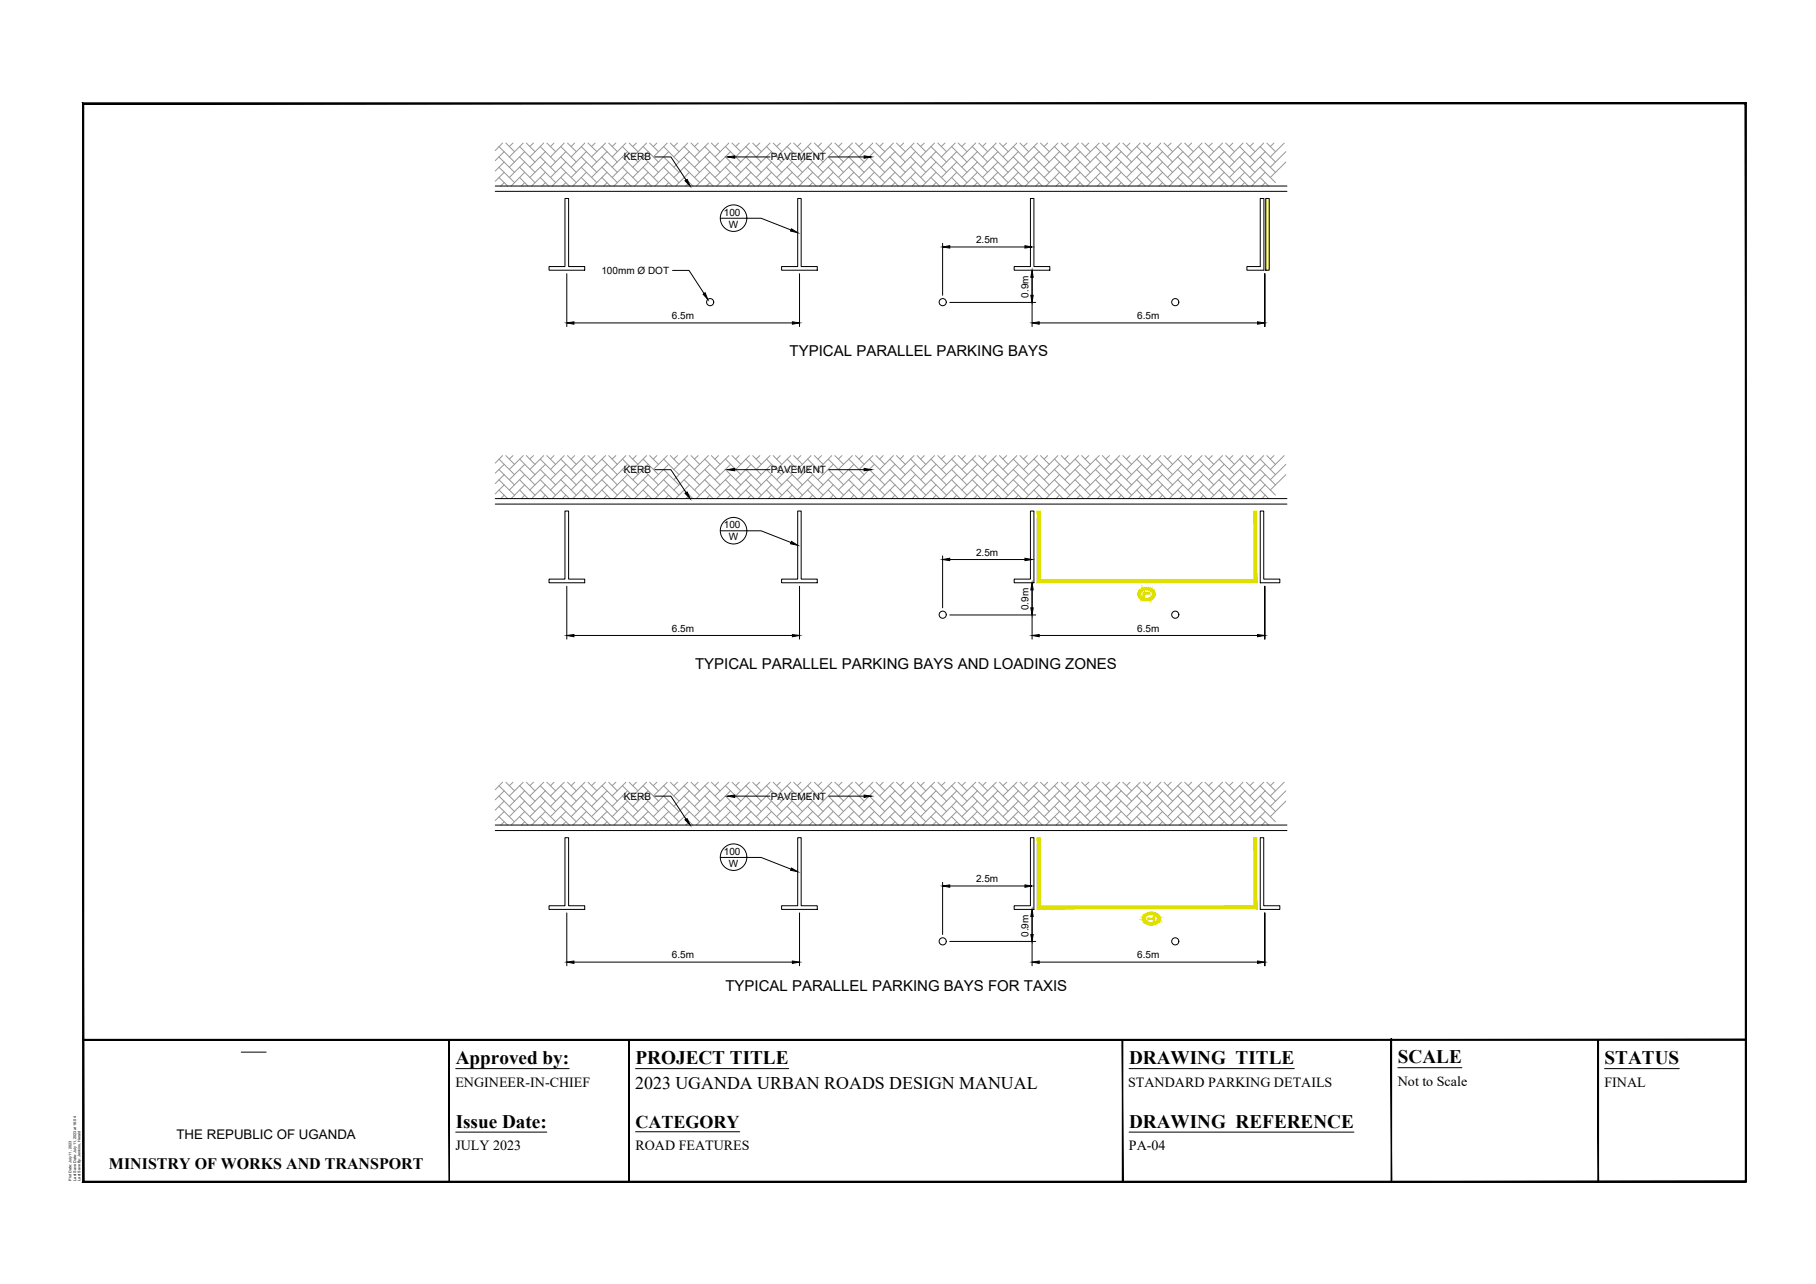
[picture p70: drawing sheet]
<svg xmlns="http://www.w3.org/2000/svg" width="420mm" height="297mm" viewBox="0 0 420 297" stroke-linecap="round" stroke-linejoin="round" font-family="sans-serif">
<defs><g id="words">
<g font-size="4.4">
<text x="105.4" y="246.2">Approved by:</text>
<text x="147.1" y="246.2">PROJECT TITLE</text>
<text x="261.2" y="246.2">DRAWING TITLE</text>
<text x="323.4" y="246">SCALE</text>
<text x="371.2" y="246.2">STATUS</text>
<text x="105.4" y="260.9">Issue Date:</text>
<text x="261.2" y="260.9">DRAWING REFERENCE</text>
</g>
<text font-size="4.2" x="147.1" y="260.9">CATEGORY</text>
<text font-size="4.1" x="147" y="252">2023 UGANDA URBAN ROADS DESIGN MANUAL</text>
<text font-size="3.7" x="25.2" y="270.5">MINISTRY OF WORKS AND TRANSPORT</text>
<g font-size="3.5">
<text x="182.7" y="82.3">TYPICAL PARALLEL PARKING BAYS</text>
<text x="160.8" y="154.8">TYPICAL PARALLEL PARKING BAYS AND LOADING ZONES</text>
<text x="167.8" y="229.3">TYPICAL PARALLEL PARKING BAYS FOR TAXIS</text>
</g>
<g font-size="3.2">
<text x="105.4" y="251.4">ENGINEER-IN-CHIEF</text>
<text x="261" y="251.4">STANDARD PARKING DETAILS</text>
<text x="323.4" y="251.3">Not to Scale</text>
<text x="371.2" y="251.4">FINAL</text>
<text x="105.4" y="266.1">JULY 2023</text>
<text x="147" y="266.1">ROAD FEATURES</text>
<text x="261.2" y="266.1">PA-04</text>
</g>
<text font-size="3.1" x="40.8" y="263.5">THE REPUBLIC OF UGANDA</text>
<g font-size="2.3">
<text x="144.3" y="37.1">KERB</text>
<text x="178.4" y="37.1">PAVEMENT</text>
<text x="167.5" y="49.9">100</text>
<text x="168.6" y="52.7">W</text>
<text x="225.8" y="56.3">2.5m</text>
<text x="139.1" y="63.4">100mm Ø DOT</text>
<text x="237.9" y="68.9" transform="rotate(-90 237.9 68.9)">0.9m</text>
<text x="155.4" y="73.9">6.5m</text>
<text x="263.1" y="73.9">6.5m</text>
<text x="144.3" y="109.5">KERB</text>
<text x="178.4" y="109.5">PAVEMENT</text>
<text x="167.5" y="122.2">100</text>
<text x="168.6" y="125">W</text>
<text x="225.8" y="128.6">2.5m</text>
<text x="237.9" y="141.2" transform="rotate(-90 237.9 141.2)">0.9m</text>
<text x="155.4" y="146.2">6.5m</text>
<text x="263.1" y="146.2">6.5m</text>
<text x="144.3" y="185">KERB</text>
<text x="178.4" y="185">PAVEMENT</text>
<text x="167.5" y="197.8">100</text>
<text x="168.6" y="200.6">W</text>
<text x="225.8" y="204.1">2.5m</text>
<text x="155.4" y="221.7">6.5m</text>
<text x="237.9" y="216.7" transform="rotate(-90 237.9 216.7)">0.9m</text>
<text x="263.1" y="221.7">6.5m</text>
</g>
<g font-size=".9">
<text x="16.5" y="273.1" transform="rotate(-90 16.5 273.1)">Plot Date: July 11, 2023</text>
<text x="17.6" y="273.1" transform="rotate(-90 17.6 273.1)">Last Save Date: July 11, 2023 at 16:04</text>
<text x="18.6" y="273.1" transform="rotate(-90 18.6 273.1)">Last Save By: Jenkins, Herald</text>
</g>
</g></defs>
<!-- layer: PDF5_MPA_Title Block_Yellow -->
<g fill="none" stroke="#979797" stroke-width=".23">
<path d="M115.4 38.7l3.6 3.5M115.4 36.3l3.6 3.6M115.4 33.9l3.6 3.6M116.3 33.1l-1.7 1.7M116.7 35.1l-2.1 2.1M116.7 37.5l-2.1 2.1M116.7 39.9l-2.1 2M117 33.1l2 2M118.7 33.1l-.9 .8M120.2 33.9l3.6 3.6M120.2 38.7l3.6 3.5M120.2 36.3l3.6 3.6"/>
<path d="M121.1 33.1l-3.3 3.2M121.4 35.1l-3.6 3.6M121.4 37.5l-3.6 3.5M121.4 39.9l-3.1 3.1M121.8 33.1l2 2M123.4 33.1l-.8 .8M125 33.9l3.6 3.6M125 38.7l3.6 3.5M125 36.3l3.6 3.6M125.8 33.1l-3.2 3.2M126.2 35.1l-3.6 3.6M126.2 37.5l-3.6 3.5"/>
<path d="M126.2 39.9l-3.2 3.1M126.5 33.1l2.1 2M128.2 33.1l-.8 .8M129.7 38.7l3.6 3.5M129.7 36.3l3.6 3.6M129.7 33.9l3.6 3.6M130.5 33.1l-3.1 3.2M130.9 35.1l-3.5 3.6M130.9 37.5l-3.5 3.5M130.9 39.9l-3.2 3.1M131.3 33.1l2 2M133 33.1l-.8 .8"/>
<path d="M134.5 38.7l3.6 3.5M134.5 36.3l3.6 3.6M134.5 33.9l3.6 3.6M135.3 33.1l-3.1 3.2M135.7 35.1l-3.5 3.6M135.7 37.5l-3.5 3.5M135.7 39.9l-3.2 3.1M136 33.1l2.1 2M137.7 33.1l-.9 .8M139.3 38.7l3.5 3.5M139.3 36.3l3.5 3.6M139.3 33.9l3.5 3.6"/>
<path d="M140.1 33.1l-3.3 3.2M140.4 35.1l-3.6 3.6M140.4 37.5l-3.6 3.5M140.4 39.9l-3.1 3.1M140.8 33.1l2 2M142.5 33.1l-.9 .8M144 38.7l3.6 3.5M144 36.3l3.6 3.6M144 33.9l3.6 3.6M144.8 33.1l-3.2 3.2M145.2 35.1l-3.6 3.6M145.2 37.5l-3.6 3.5"/>
<path d="M145.2 39.9l-3.1 3.1M145.6 33.1l2 2M147.2 33.1l-.8 .8M148.8 38.7l3.5 3.5M148.8 36.3l3.5 3.6M148.8 33.9l3.5 3.6M149.6 33.1l-3.2 3.2M150 35.1l-3.6 3.6M150 37.5l-3.6 3.5M150 39.9l-3.2 3.1M150.3 33.1l2 2M152 33.1l-.8 .8"/>
<path d="M153.5 33.9l3.6 3.6M153.5 38.7l3.6 3.5M153.5 36.3l3.6 3.6M154.4 33.1l-3.2 3.2M154.7 35.1l-3.5 3.6M154.7 37.5l-3.5 3.5M154.7 39.9l-3.2 3.1M155.1 33.1l2 2M156.7 33.1l-.8 .8M158.3 38.7l3.6 3.5M158.3 36.3l3.6 3.6M158.3 33.9l3.6 3.6"/>
<path d="M159.1 33.1l-3.2 3.2M159.5 35.1l-3.6 3.6M159.5 37.5l-3.6 3.5M159.5 39.9l-3.2 3.1M159.9 33.1l2 2M161.5 33.1l-.8 .8M163.1 33.9l3.5 3.6M163.1 38.7l3.5 3.5M163.1 36.3l3.5 3.6M163.9 33.1l-3.2 3.2M164.2 35.1l-3.5 3.6M164.2 37.5l-3.5 3.5"/>
<path d="M164.2 39.9l-3.1 3.1M164.6 33.1l2 2M166.2 33.1l-.8 .8M167.8 33.9l3.6 3.6M167.8 38.7l3.6 3.5M167.8 36.3l3.6 3.6M168.6 33.1l-3.2 3.2M169 35.1l-3.6 3.6M169 37.5l-3.6 3.5M169 39.9l-3.2 3.1M169.4 33.1l2 2M171 33.1l-.8 .8"/>
<path d="M172.5 38.7l3.6 3.5M172.5 36.3l3.6 3.6M172.5 33.9l3.6 3.6M173.4 33.1l-3.2 3.2M173.8 35.1l-3.6 3.6M173.8 37.5l-3.6 3.5M173.8 39.9l-3.2 3.1M174.1 33.1l2 2M175.8 33.1l-.9 .8M177.3 38.7l3.6 3.5M177.3 36.3l3.6 3.6M177.3 33.9l3.6 3.6"/>
<path d="M178.2 33.1l-3.3 3.2M178.5 35.1l-3.6 3.6M178.5 37.5l-3.6 3.5M178.5 39.9l-3.1 3.1M178.9 33.1l2 2M180.5 33.1l-.8 .8M182.1 33.9l3.6 3.6M182.1 38.7l3.6 3.5M182.1 36.3l3.6 3.6M183 33.1l-3.3 3.2M183.3 35.1l-3.6 3.6M183.3 37.5l-3.6 3.5"/>
<path d="M183.3 39.9l-3.2 3.1M183.6 33.1l2.1 2M185.3 33.1l-.8 .8M186.8 38.7l3.6 3.5M186.8 36.3l3.6 3.6M186.8 33.9l3.6 3.6M187.6 33.1l-3.1 3.2M188 35.1l-3.5 3.6M188 37.5l-3.5 3.5M188 39.9l-3.1 3.1M188.4 33.1l2 2M190.1 33.1l-.8 .8"/>
<path d="M191.6 38.7l3.6 3.5M191.6 36.3l3.6 3.6M191.6 33.9l3.6 3.6M192.4 33.1l-3.1 3.2M192.8 35.1l-3.5 3.6M192.8 37.5l-3.5 3.5M192.8 39.9l-3.2 3.1M193.2 33.1l2 2M194.8 33.1l-.8 .8M196.4 38.7l3.5 3.5M196.4 36.3l3.5 3.6M196.4 33.9l3.5 3.6"/>
<path d="M197.2 33.1l-3.2 3.2M197.6 35.1l-3.6 3.6M197.6 37.5l-3.6 3.5M197.6 39.9l-3.2 3.1M197.9 33.1l2 2M199.6 33.1l-.9 .8M201.1 38.7l3.6 3.5M201.1 36.3l3.6 3.6M201.1 33.9l3.6 3.6M202 33.1l-3.3 3.2M202.3 35.1l-3.6 3.6M202.3 37.5l-3.6 3.5"/>
<path d="M202.3 39.9l-3.1 3.1M202.7 33.1l2 2M204.3 33.1l-.8 .8M205.9 33.9l3.6 3.6M205.9 38.7l3.6 3.5M205.9 36.3l3.6 3.6M206.7 33.1l-3.2 3.2M207.1 35.1l-3.6 3.6M207.1 37.5l-3.6 3.5M207.1 39.9l-3.2 3.1M207.4 33.1l2.1 2M209.1 33.1l-.8 .8"/>
<path d="M210.7 38.7l3.5 3.5M210.7 36.3l3.5 3.6M210.7 33.9l3.5 3.6M211.5 33.1l-3.2 3.2M211.8 35.1l-3.5 3.6M211.8 37.5l-3.5 3.5M211.8 39.9l-3.2 3.1M212.2 33.1l2 2M213.9 33.1l-.9 .8M215.4 38.7l3.6 3.5M215.4 36.3l3.6 3.6M215.4 33.9l3.6 3.6"/>
<path d="M216.2 33.1l-3.2 3.2M216.6 35.1l-3.6 3.6M216.6 37.5l-3.6 3.5M216.6 39.9l-3.2 3.1M217 33.1l2 2M218.6 33.1l-.8 .8M220.2 33.9l3.5 3.6M220.2 38.7l3.5 3.5M220.2 36.3l3.5 3.6M221 33.1l-3.2 3.2M221.3 35.1l-3.5 3.6M221.3 37.5l-3.5 3.5"/>
<path d="M221.3 39.9l-3.1 3.1M221.7 33.1l2 2M223.3 33.1l-.8 .8M224.9 38.7l3.6 3.5M224.9 36.3l3.6 3.6M224.9 33.9l3.6 3.6M225.7 33.1l-3.2 3.2M226.1 35.1l-3.6 3.6M226.1 37.5l-3.6 3.5M226.1 39.9l-3.1 3.1M226.5 33.1l2 2M228.1 33.1l-.8 .8"/>
<path d="M229.7 38.7l3.5 3.5M229.7 36.3l3.5 3.6M229.7 33.9l3.5 3.6M230.5 33.1l-3.2 3.2M230.9 35.1l-3.6 3.6M230.9 37.5l-3.6 3.5M230.9 39.9l-3.2 3.1M231.3 33.1l1.9 2M232.9 33.1l-.8 .8M234.4 38.7l3.6 3.5M234.4 36.3l3.6 3.6M234.4 33.9l3.6 3.6"/>
<path d="M235.3 33.1l-3.2 3.2M235.6 35.1l-3.5 3.6M235.6 37.5l-3.5 3.5M235.6 39.9l-3.1 3.1M236 33.1l2 2M237.6 33.1l-.8 .8M239.2 38.7l3.6 3.5M239.2 36.3l3.6 3.6M239.2 33.9l3.6 3.6M240 33.1l-3.2 3.2M240.4 35.1l-3.6 3.6M240.4 37.5l-3.6 3.5"/>
<path d="M240.4 39.9l-3.2 3.1M240.7 33.1l2.1 2M242.4 33.1l-.8 .8M244 38.7l3.6 3.5M244 36.3l3.6 3.6M244 33.9l3.6 3.6M244.8 33.1l-3.2 3.2M245.1 35.1l-3.5 3.6M245.1 37.5l-3.5 3.5M245.1 39.9l-3.1 3.1M245.5 33.1l2.1 2M247.2 33.1l-.8 .8"/>
<path d="M248.7 38.7l3.6 3.5M248.7 36.3l3.6 3.6M248.7 33.9l3.6 3.6M249.5 33.1l-3.1 3.2M249.9 35.1l-3.5 3.6M249.9 37.5l-3.5 3.5M249.9 39.9l-3.2 3.1M250.3 33.1l2 2M251.9 33.1l-.8 .8M253.5 38.7l3.5 3.5M253.5 36.3l3.5 3.6M253.5 33.9l3.5 3.6"/>
<path d="M254.3 33.1l-3.2 3.2M254.7 35.1l-3.6 3.6M254.7 37.5l-3.6 3.5M254.7 39.9l-3.2 3.1M255 33.1l2 2M256.7 33.1l-.9 .8M258.2 38.7l3.6 3.5M258.2 36.3l3.6 3.6M258.2 33.9l3.6 3.6M259.1 33.1l-3.3 3.2M259.4 35.1l-3.6 3.6M259.4 37.5l-3.6 3.5"/>
<path d="M259.4 39.9l-3.1 3.1M259.8 33.1l2 2M261.4 33.1l-.8 .8M263 38.7l3.6 3.5M263 36.3l3.6 3.6M263 33.9l3.6 3.6M263.8 33.1l-3.2 3.2M264.2 35.1l-3.6 3.6M264.2 37.5l-3.6 3.5M264.2 39.9l-3.1 3.1M264.5 33.1l2.1 2M266.2 33.1l-.8 .8"/>
<path d="M267.8 38.7l3.5 3.5M267.8 36.3l3.5 3.6M267.8 33.9l3.5 3.6M268.6 33.1l-3.2 3.2M269 35.1l-3.6 3.6M269 37.5l-3.6 3.5M269 39.9l-3.2 3.1M269.3 33.1l2 2M271 33.1l-.9 .8M272.5 38.7l3.6 3.5M272.5 36.3l3.6 3.6M272.5 33.9l3.6 3.6"/>
<path d="M273.3 33.1l-3.2 3.2M273.7 35.1l-3.6 3.6M273.7 37.5l-3.6 3.5M273.7 39.9l-3.2 3.1M274.1 33.1l2 2M275.7 33.1l-.8 .8M277.3 38.7l3.5 3.5M277.3 36.3l3.5 3.6M277.3 33.9l3.5 3.6M278.1 33.1l-3.2 3.2M278.5 35.1l-3.6 3.6M278.5 37.5l-3.6 3.5"/>
<path d="M278.5 39.9l-3.2 3.1M278.8 33.1l2 2M280.5 33.1l-.9 .8M282.1 38.7l3.5 3.5M282.1 36.3l3.5 3.6M282.1 33.9l3.5 3.6M282.9 33.1l-3.3 3.2M283.2 35.1l-3.6 3.6M283.2 37.5l-3.6 3.5M283.2 39.9l-3.1 3.1M283.6 33.1l2 2M285.2 33.1l-.8 .8"/>
<path d="M286.8 38.7l3.6 3.5M286.8 36.3l3.6 3.6M286.8 33.9l3.6 3.6M287.6 33.1l-3.2 3.2M288 35.1l-3.6 3.6M288 37.5l-3.6 3.5M288 39.9l-3.2 3.1M288.4 33.1l2 2M290 33.1l-.8 .8M291.5 38.7l3.6 3.5M291.5 36.3l3.6 3.6M291.5 33.9l3.6 3.6"/>
<path d="M292.4 33.1l-3.2 3.2M292.7 35.1l-3.5 3.6M292.7 37.5l-3.5 3.5M292.7 39.9l-3.1 3.1M293.1 33.1l2 2M294.8 33.1l-.9 .8M297.1 33.1l-3.2 3.2M297.5 35.1l-3.6 3.6M297.5 37.5l-3.6 3.5M115.4 41l2.1 2M116.7 42.2l-.8 .8M120.2 41l2 2"/>
<path d="M121.4 42.2l-.8 .8M125 41l1.9 2M126.2 42.2l-.8 .8M129.7 41l2 2M130.9 42.2l-.8 .8M134.5 41l2 2M135.7 42.2l-.8 .8M139.3 41l1.9 2M140.4 42.2l-.7 .8M144 41l2 2M145.2 42.2l-.8 .8M148.8 41l1.9 2"/>
<path d="M150 42.2l-.8 .8M153.5 41l2 2M154.7 42.2l-.7 .8M158.3 41l2 2M159.5 42.2l-.8 .8M163.1 41l1.9 2M164.2 42.2l-.7 .8M167.8 41l2 2M169 42.2l-.8 .8M172.5 41l2.1 2M173.8 42.2l-.8 .8M177.3 41l2 2"/>
<path d="M178.5 42.2l-.8 .8M182.1 41l2 2M183.3 42.2l-.8 .8M186.8 41l2 2M188 42.2l-.8 .8M191.6 41l2 2M192.8 42.2l-.8 .8M196.4 41l2 2M197.6 42.2l-.8 .8M201.1 41l2 2M202.3 42.2l-.8 .8M205.9 41l1.9 2"/>
<path d="M207.1 42.2l-.8 .8M210.7 41l1.9 2M211.8 42.2l-.7 .8M215.4 41l2 2M216.6 42.2l-.8 .8M220.2 41l1.9 2M221.3 42.2l-.7 .8M224.9 41l2 2M226.1 42.2l-.8 .8M229.7 41l2 2M230.9 42.2l-.8 .8M234.4 41l2 2"/>
<path d="M235.6 42.2l-.7 .8M239.2 41l2 2M240.4 42.2l-.8 .8M244 41l1.9 2M245.1 42.2l-.8 .8M248.7 41l2 2M249.9 42.2l-.8 .8M253.5 41l2 2M254.7 42.2l-.8 .8M258.2 41l2 2M259.4 42.2l-.8 .8M263 41l2 2"/>
<path d="M264.2 42.2l-.8 .8M267.8 41l1.9 2M269 42.2l-.8 .8M272.5 41l2 2M273.7 42.2l-.8 .8M277.3 41l1.9 2M278.5 42.2l-.8 .8M282.1 41l1.9 2M283.2 42.2l-.8 .8M286.8 41l2 2M288 42.2l-.8 .8M291.5 41l2 2"/>
<path d="M292.7 42.2l-.7 .8M115.4 113.4l2.1 1.9M115.4 111l3.6 3.5M115.4 108.6l3.6 3.6M115.4 106.2l3.6 3.6M116.3 105.4l-1.7 1.7M116.7 107.4l-2.1 2.1M116.7 109.8l-2.1 2.1M116.7 112.2l-2.1 2M116.7 114.5l-.8 .8M117 105.4l2 2M118.7 105.4l-.9 .8"/>
<path d="M120.2 113.4l2 1.9M120.2 111l3.6 3.5M120.2 108.6l3.6 3.6M120.2 106.2l3.6 3.6M121.1 105.4l-3.3 3.2M121.4 107.4l-3.6 3.6M121.4 109.8l-3.6 3.6M121.4 112.2l-3.1 3.1M121.4 114.5l-.8 .8M121.8 105.4l2 2M123.4 105.4l-.8 .8M125 113.4l1.9 1.9"/>
<path d="M125 111l3.6 3.5M125 108.6l3.6 3.6M125 106.2l3.6 3.6M125.8 105.4l-3.2 3.2M126.2 107.4l-3.6 3.6M126.2 109.8l-3.6 3.6M126.2 112.2l-3.2 3.1M126.2 114.5l-.8 .8M126.5 105.4l2.1 2M128.2 105.4l-.8 .8M129.7 113.4l2 1.9M129.7 111l3.6 3.5"/>
<path d="M129.7 108.6l3.6 3.6M129.7 106.2l3.6 3.6M130.5 105.4l-3.1 3.2M130.9 107.4l-3.5 3.6M130.9 109.8l-3.5 3.6M130.9 112.2l-3.2 3.1M130.9 114.5l-.8 .8M131.3 105.4l2 2M133 105.4l-.8 .8M134.5 113.4l2 1.9M134.5 111l3.6 3.5M134.5 108.6l3.6 3.6"/>
<path d="M134.5 106.2l3.6 3.6M135.3 105.4l-3.1 3.2M135.7 107.4l-3.5 3.6M135.7 109.8l-3.5 3.6M135.7 112.2l-3.2 3.1M135.7 114.5l-.8 .8M136 105.4l2.1 2M137.7 105.4l-.9 .8M139.3 113.4l1.9 1.9M139.3 111l3.5 3.5M139.3 108.6l3.5 3.6M139.3 106.2l3.5 3.6"/>
<path d="M140.1 105.4l-3.3 3.2M140.4 107.4l-3.6 3.6M140.4 109.8l-3.6 3.6M140.4 112.2l-3.1 3.1M140.4 114.5l-.7 .8M140.8 105.4l2 2M142.5 105.4l-.9 .8M144 113.4l2 1.9M144 111l3.6 3.5M144 108.6l3.6 3.6M144 106.2l3.6 3.6M144.8 105.4l-3.2 3.2"/>
<path d="M145.2 107.4l-3.6 3.6M145.2 109.8l-3.6 3.6M145.2 112.2l-3.1 3.1M145.2 114.5l-.8 .8M145.6 105.4l2 2M147.2 105.4l-.8 .8M148.8 113.4l1.9 1.9M148.8 111l3.5 3.5M148.8 108.6l3.5 3.6M148.8 106.2l3.5 3.6M149.6 105.4l-3.2 3.2M150 107.4l-3.6 3.6"/>
<path d="M150 109.8l-3.6 3.6M150 112.2l-3.2 3.1M150 114.5l-.8 .8M150.3 105.4l2 2M152 105.4l-.8 .8M153.5 113.4l2 1.9M153.5 111l3.6 3.5M153.5 108.6l3.6 3.6M153.5 106.2l3.6 3.6M154.4 105.4l-3.2 3.2M154.7 107.4l-3.5 3.6M154.7 109.8l-3.5 3.6"/>
<path d="M154.7 112.2l-3.2 3.1M154.7 114.5l-.7 .8M155.1 105.4l2 2M156.7 105.4l-.8 .8M158.3 113.4l2 1.9M158.3 111l3.6 3.5M158.3 108.6l3.6 3.6M158.3 106.2l3.6 3.6M159.1 105.4l-3.2 3.2M159.5 107.4l-3.6 3.6M159.5 109.8l-3.6 3.6M159.5 112.2l-3.2 3.1"/>
<path d="M159.5 114.5l-.8 .8M159.9 105.4l2 2M161.5 105.4l-.8 .8M163.1 113.4l1.9 1.9M163.1 111l3.5 3.5M163.1 108.6l3.5 3.6M163.1 106.2l3.5 3.6M163.9 105.4l-3.2 3.2M164.2 107.4l-3.5 3.6M164.2 109.8l-3.5 3.6M164.2 112.2l-3.1 3.1M164.2 114.5l-.7 .8"/>
<path d="M164.6 105.4l2 2M166.2 105.4l-.8 .8M167.8 113.4l2 1.9M167.8 111l3.6 3.5M167.8 108.6l3.6 3.6M167.8 106.2l3.6 3.6M168.6 105.4l-3.2 3.2M169 107.4l-3.6 3.6M169 109.8l-3.6 3.6M169 112.2l-3.2 3.1M169 114.5l-.8 .8M169.4 105.4l2 2"/>
<path d="M171 105.4l-.8 .8M172.5 113.4l2.1 1.9M172.5 111l3.6 3.5M172.5 108.6l3.6 3.6M172.5 106.2l3.6 3.6M173.4 105.4l-3.2 3.2M173.8 107.4l-3.6 3.6M173.8 109.8l-3.6 3.6M173.8 112.2l-3.2 3.1M173.8 114.5l-.8 .8M174.1 105.4l2 2M175.8 105.4l-.9 .8"/>
<path d="M177.3 113.4l2 1.9M177.3 111l3.6 3.5M177.3 108.6l3.6 3.6M177.3 106.2l3.6 3.6M178.2 105.4l-3.3 3.2M178.5 107.4l-3.6 3.6M178.5 109.8l-3.6 3.6M178.5 112.2l-3.1 3.1M178.5 114.5l-.8 .8M178.9 105.4l2 2M180.5 105.4l-.8 .8M182.1 113.4l2 1.9"/>
<path d="M182.1 111l3.6 3.5M182.1 108.6l3.6 3.6M182.1 106.2l3.6 3.6M183 105.4l-3.3 3.2M183.3 107.4l-3.6 3.6M183.3 109.8l-3.6 3.6M183.3 112.2l-3.2 3.1M183.3 114.5l-.8 .8M183.6 105.4l2.1 2M185.3 105.4l-.8 .8M186.8 113.4l2 1.9M186.8 111l3.6 3.5"/>
<path d="M186.8 108.6l3.6 3.6M186.8 106.2l3.6 3.6M187.6 105.4l-3.1 3.2M188 107.4l-3.5 3.6M188 109.8l-3.5 3.6M188 112.2l-3.1 3.1M188 114.5l-.8 .8M188.4 105.4l2 2M190.1 105.4l-.8 .8M191.6 113.4l2 1.9M191.6 111l3.6 3.5M191.6 108.6l3.6 3.6"/>
<path d="M191.6 106.2l3.6 3.6M192.4 105.4l-3.1 3.2M192.8 107.4l-3.5 3.6M192.8 109.8l-3.5 3.6M192.8 112.2l-3.2 3.1M192.8 114.5l-.8 .8M193.2 105.4l2 2M194.8 105.4l-.8 .8M196.4 113.4l2 1.9M196.4 111l3.5 3.5M196.4 108.6l3.5 3.6M196.4 106.2l3.5 3.6"/>
<path d="M197.2 105.4l-3.2 3.2M197.6 107.4l-3.6 3.6M197.6 109.8l-3.6 3.6M197.6 112.2l-3.2 3.1M197.6 114.5l-.8 .8M197.9 105.4l2 2M199.6 105.4l-.9 .8M201.1 113.4l2 1.9M201.1 111l3.6 3.5M201.1 108.6l3.6 3.6M201.1 106.2l3.6 3.6M202 105.4l-3.3 3.2"/>
<path d="M202.3 107.4l-3.6 3.6M202.3 109.8l-3.6 3.6M202.3 112.2l-3.1 3.1M202.3 114.5l-.8 .8M202.7 105.4l2 2M204.3 105.4l-.8 .8M205.9 113.4l1.9 1.9M205.9 111l3.6 3.5M205.9 108.6l3.6 3.6M205.9 106.2l3.6 3.6M206.7 105.4l-3.2 3.2M207.1 107.4l-3.6 3.6"/>
<path d="M207.1 109.8l-3.6 3.6M207.1 112.2l-3.2 3.1M207.1 114.5l-.8 .8M207.4 105.4l2.1 2M209.1 105.4l-.8 .8M210.7 113.4l1.9 1.9M210.7 111l3.5 3.5M210.7 108.6l3.5 3.6M210.7 106.2l3.5 3.6M211.5 105.4l-3.2 3.2M211.8 107.4l-3.5 3.6M211.8 109.8l-3.5 3.6"/>
<path d="M211.8 112.2l-3.2 3.1M211.8 114.5l-.7 .8M212.2 105.4l2 2M213.9 105.4l-.9 .8M215.4 113.4l2 1.9M215.4 111l3.6 3.5M215.4 108.6l3.6 3.6M215.4 106.2l3.6 3.6M216.2 105.4l-3.2 3.2M216.6 107.4l-3.6 3.6M216.6 109.8l-3.6 3.6M216.6 112.2l-3.2 3.1"/>
<path d="M216.6 114.5l-.8 .8M217 105.4l2 2M218.6 105.4l-.8 .8M220.2 113.4l1.9 1.9M220.2 111l3.5 3.5M220.2 108.6l3.5 3.6M220.2 106.2l3.5 3.6M221 105.4l-3.2 3.2M221.3 107.4l-3.5 3.6M221.3 109.8l-3.5 3.6M221.3 112.2l-3.1 3.1M221.3 114.5l-.7 .8"/>
<path d="M221.7 105.4l2 2M223.3 105.4l-.8 .8M224.9 113.4l2 1.9M224.9 111l3.6 3.5M224.9 108.6l3.6 3.6M224.9 106.2l3.6 3.6M225.7 105.4l-3.2 3.2M226.1 107.4l-3.6 3.6M226.1 109.8l-3.6 3.6M226.1 112.2l-3.1 3.1M226.1 114.5l-.8 .8M226.5 105.4l2 2"/>
<path d="M228.1 105.4l-.8 .8M229.7 113.4l2 1.9M229.7 111l3.5 3.5M229.7 108.6l3.5 3.6M229.7 106.2l3.5 3.6M230.5 105.4l-3.2 3.2M230.9 107.4l-3.6 3.6M230.9 109.8l-3.6 3.6M230.9 112.2l-3.2 3.1M230.9 114.5l-.8 .8M231.3 105.4l1.9 2M232.9 105.4l-.8 .8"/>
<path d="M234.4 113.4l2 1.9M234.4 111l3.6 3.5M234.4 108.6l3.6 3.6M234.4 106.2l3.6 3.6M235.3 105.4l-3.2 3.2M235.6 107.4l-3.5 3.6M235.6 109.8l-3.5 3.6M235.6 112.2l-3.1 3.1M235.6 114.5l-.7 .8M236 105.4l2 2M237.6 105.4l-.8 .8M239.2 113.4l2 1.9"/>
<path d="M239.2 111l3.6 3.5M239.2 108.6l3.6 3.6M239.2 106.2l3.6 3.6M240 105.4l-3.2 3.2M240.4 107.4l-3.6 3.6M240.4 109.8l-3.6 3.6M240.4 112.2l-3.2 3.1M240.4 114.5l-.8 .8M240.7 105.4l2.1 2M242.4 105.4l-.8 .8M244 113.4l1.9 1.9M244 111l3.6 3.5"/>
<path d="M244 108.6l3.6 3.6M244 106.2l3.6 3.6M244.8 105.4l-3.2 3.2M245.1 107.4l-3.5 3.6M245.1 109.8l-3.5 3.6M245.1 112.2l-3.1 3.1M245.1 114.5l-.8 .8M245.5 105.4l2.1 2M247.2 105.4l-.8 .8M248.7 113.4l2 1.9M248.7 111l3.6 3.5M248.7 108.6l3.6 3.6"/>
<path d="M248.7 106.2l3.6 3.6M249.5 105.4l-3.1 3.2M249.9 107.4l-3.5 3.6M249.9 109.8l-3.5 3.6M249.9 112.2l-3.2 3.1M249.9 114.5l-.8 .8M250.3 105.4l2 2M251.9 105.4l-.8 .8M253.5 113.4l2 1.9M253.5 111l3.5 3.5M253.5 108.6l3.5 3.6M253.5 106.2l3.5 3.6"/>
<path d="M254.3 105.4l-3.2 3.2M254.7 107.4l-3.6 3.6M254.7 109.8l-3.6 3.6M254.7 112.2l-3.2 3.1M254.7 114.5l-.8 .8M255 105.4l2 2M256.7 105.4l-.9 .8M258.2 113.4l2 1.9M258.2 111l3.6 3.5M258.2 108.6l3.6 3.6M258.2 106.2l3.6 3.6M259.1 105.4l-3.3 3.2"/>
<path d="M259.4 107.4l-3.6 3.6M259.4 109.8l-3.6 3.6M259.4 112.2l-3.1 3.1M259.4 114.5l-.8 .8M259.8 105.4l2 2M261.4 105.4l-.8 .8M263 113.4l2 1.9M263 111l3.6 3.5M263 108.6l3.6 3.6M263 106.2l3.6 3.6M263.8 105.4l-3.2 3.2M264.2 107.4l-3.6 3.6"/>
<path d="M264.2 109.8l-3.6 3.6M264.2 112.2l-3.1 3.1M264.2 114.5l-.8 .8M264.5 105.4l2.1 2M266.2 105.4l-.8 .8M267.8 113.4l1.9 1.9M267.8 111l3.5 3.5M267.8 108.6l3.5 3.6M267.8 106.2l3.5 3.6M268.6 105.4l-3.2 3.2M269 107.4l-3.6 3.6M269 109.8l-3.6 3.6"/>
<path d="M269 112.2l-3.2 3.1M269 114.5l-.8 .8M269.3 105.4l2 2M271 105.4l-.9 .8M272.5 113.4l2 1.9M272.5 111l3.6 3.5M272.5 108.6l3.6 3.6M272.5 106.2l3.6 3.6M273.3 105.4l-3.2 3.2M273.7 107.4l-3.6 3.6M273.7 109.8l-3.6 3.6M273.7 112.2l-3.2 3.1"/>
<path d="M273.7 114.5l-.8 .8M274.1 105.4l2 2M275.7 105.4l-.8 .8M277.3 113.4l1.9 1.9M277.3 111l3.5 3.5M277.3 108.6l3.5 3.6M277.3 106.2l3.5 3.6M278.1 105.4l-3.2 3.2M278.5 107.4l-3.6 3.6M278.5 109.8l-3.6 3.6M278.5 112.2l-3.2 3.1M278.5 114.5l-.8 .8"/>
<path d="M278.8 105.4l2 2M280.5 105.4l-.9 .8M282.1 113.4l1.9 1.9M282.1 111l3.5 3.5M282.1 108.6l3.5 3.6M282.1 106.2l3.5 3.6M282.9 105.4l-3.3 3.2M283.2 107.4l-3.6 3.6M283.2 109.8l-3.6 3.6M283.2 112.2l-3.1 3.1M283.2 114.5l-.8 .8M283.6 105.4l2 2"/>
<path d="M285.2 105.4l-.8 .8M286.8 113.4l2 1.9M286.8 111l3.6 3.5M286.8 108.6l3.6 3.6M286.8 106.2l3.6 3.6M287.6 105.4l-3.2 3.2M288 107.4l-3.6 3.6M288 109.8l-3.6 3.6M288 112.2l-3.2 3.1M288 114.5l-.8 .8M288.4 105.4l2 2M290 105.4l-.8 .8"/>
<path d="M291.5 113.4l2 1.9M291.5 111l3.6 3.5M291.5 108.6l3.6 3.6M291.5 106.2l3.6 3.6M292.4 105.4l-3.2 3.2M292.7 107.4l-3.5 3.6M292.7 109.8l-3.5 3.6M292.7 112.2l-3.1 3.1M292.7 114.5l-.7 .8M293.1 105.4l2 2M294.8 105.4l-.9 .8M297.1 105.4l-3.2 3.2"/>
<path d="M297.5 107.4l-3.6 3.6M297.5 109.8l-3.6 3.6M115.4 188.9l2.1 2M115.4 186.5l3.6 3.6M115.4 184.1l3.6 3.6M115.4 181.8l3.6 3.5M116.3 181l-1.7 1.7M116.7 183l-2.1 2M116.7 185.3l-2.1 2.1M116.7 187.7l-2.1 2.1M116.7 190.1l-.8 .8M117 181l2 2"/>
<path d="M118.7 181l-.9 .8M120.2 188.9l2 2M120.2 186.5l3.6 3.6M120.2 184.1l3.6 3.6M120.2 181.8l3.6 3.5M121.1 181l-3.3 3.1M121.4 183l-3.6 3.5M121.4 185.3l-3.6 3.6M121.4 187.7l-3.1 3.2M121.4 190.1l-.8 .8M121.8 181l2 2M123.4 181l-.8 .8"/>
<path d="M125 188.9l1.9 2M125 186.5l3.6 3.6M125 184.1l3.6 3.6M125 181.8l3.6 3.5M125.8 181l-3.2 3.1M126.2 183l-3.6 3.5M126.2 185.3l-3.6 3.6M126.2 187.7l-3.2 3.2M126.2 190.1l-.8 .8M126.5 181l2.1 2M128.2 181l-.8 .8M129.7 188.9l2 2"/>
<path d="M129.7 186.5l3.6 3.6M129.7 184.1l3.6 3.6M129.7 181.8l3.6 3.5M130.5 181l-3.1 3.1M130.9 183l-3.5 3.5M130.9 185.3l-3.5 3.6M130.9 187.7l-3.2 3.2M130.9 190.1l-.8 .8M131.3 181l2 2M133 181l-.8 .8M134.5 188.9l2 2M134.5 186.5l3.6 3.6"/>
<path d="M134.5 184.1l3.6 3.6M134.5 181.8l3.6 3.5M135.3 181l-3.1 3.1M135.7 183l-3.5 3.5M135.7 185.3l-3.5 3.6M135.7 187.7l-3.2 3.2M135.7 190.1l-.8 .8M136 181l2.1 2M137.7 181l-.9 .8M139.3 188.9l1.9 2M139.3 186.5l3.5 3.6M139.3 184.1l3.5 3.6"/>
<path d="M139.3 181.8l3.5 3.5M140.1 181l-3.3 3.1M140.4 183l-3.6 3.5M140.4 185.3l-3.6 3.6M140.4 187.7l-3.1 3.2M140.4 190.1l-.7 .8M140.8 181l2 2M142.5 181l-.9 .8M144 188.9l2 2M144 186.5l3.6 3.6M144 184.1l3.6 3.6M144 181.8l3.6 3.5"/>
<path d="M144.8 181l-3.2 3.1M145.2 183l-3.6 3.5M145.2 185.3l-3.6 3.6M145.2 187.7l-3.1 3.2M145.2 190.1l-.8 .8M145.6 181l2 2M147.2 181l-.8 .8M148.8 188.9l1.9 2M148.8 186.5l3.5 3.6M148.8 184.1l3.5 3.6M148.8 181.8l3.5 3.5M149.6 181l-3.2 3.1"/>
<path d="M150 183l-3.6 3.5M150 185.3l-3.6 3.6M150 187.7l-3.2 3.2M150 190.1l-.8 .8M150.3 181l2 2M152 181l-.8 .8M153.5 188.9l2 2M153.5 186.5l3.6 3.6M153.5 184.1l3.6 3.6M153.5 181.8l3.6 3.5M154.4 181l-3.2 3.1M154.7 183l-3.5 3.5"/>
<path d="M154.7 185.3l-3.5 3.6M154.7 187.7l-3.2 3.2M154.7 190.1l-.7 .8M155.1 181l2 2M156.7 181l-.8 .8M158.3 188.9l2 2M158.3 186.5l3.6 3.6M158.3 184.1l3.6 3.6M158.3 181.8l3.6 3.5M159.1 181l-3.2 3.1M159.5 183l-3.6 3.5M159.5 185.3l-3.6 3.6"/>
<path d="M159.5 187.7l-3.2 3.2M159.5 190.1l-.8 .8M159.9 181l2 2M161.5 181l-.8 .8M163.1 188.9l1.9 2M163.1 186.5l3.5 3.6M163.1 184.1l3.5 3.6M163.1 181.8l3.5 3.5M163.9 181l-3.2 3.1M164.2 183l-3.5 3.5M164.2 185.3l-3.5 3.6M164.2 187.7l-3.1 3.2"/>
<path d="M164.2 190.1l-.7 .8M164.6 181l2 2M166.2 181l-.8 .8M167.8 188.9l2 2M167.8 186.5l3.6 3.6M167.8 184.1l3.6 3.6M167.8 181.8l3.6 3.5M168.6 181l-3.2 3.1M169 183l-3.6 3.5M169 185.3l-3.6 3.6M169 187.7l-3.2 3.2M169 190.1l-.8 .8"/>
<path d="M169.4 181l2 2M171 181l-.8 .8M172.5 188.9l2.1 2M172.5 186.5l3.6 3.6M172.5 184.1l3.6 3.6M172.5 181.8l3.6 3.5M173.4 181l-3.2 3.1M173.8 183l-3.6 3.5M173.8 185.3l-3.6 3.6M173.8 187.7l-3.2 3.2M173.8 190.1l-.8 .8M174.1 181l2 2"/>
<path d="M175.8 181l-.9 .8M177.3 188.9l2 2M177.3 186.5l3.6 3.6M177.3 184.1l3.6 3.6M177.3 181.8l3.6 3.5M178.2 181l-3.3 3.1M178.5 183l-3.6 3.5M178.5 185.3l-3.6 3.6M178.5 187.7l-3.1 3.2M178.5 190.1l-.8 .8M178.9 181l2 2M180.5 181l-.8 .8"/>
<path d="M182.1 188.9l2 2M182.1 186.5l3.6 3.6M182.1 184.1l3.6 3.6M182.1 181.8l3.6 3.5M183 181l-3.3 3.1M183.3 183l-3.6 3.5M183.3 185.3l-3.6 3.6M183.3 187.7l-3.2 3.2M183.3 190.1l-.8 .8M183.6 181l2.1 2M185.3 181l-.8 .8M186.8 188.9l2 2"/>
<path d="M186.8 186.5l3.6 3.6M186.8 184.1l3.6 3.6M186.8 181.8l3.6 3.5M187.6 181l-3.1 3.1M188 183l-3.5 3.5M188 185.3l-3.5 3.6M188 187.7l-3.1 3.2M188 190.1l-.8 .8M188.4 181l2 2M190.1 181l-.8 .8M191.6 188.9l2 2M191.6 186.5l3.6 3.6"/>
<path d="M191.6 184.1l3.6 3.6M191.6 181.8l3.6 3.5M192.4 181l-3.1 3.1M192.8 183l-3.5 3.5M192.8 185.3l-3.5 3.6M192.8 187.7l-3.2 3.2M192.8 190.1l-.8 .8M193.2 181l2 2M194.8 181l-.8 .8M196.4 188.9l2 2M196.4 186.5l3.5 3.6M196.4 184.1l3.5 3.6"/>
<path d="M196.4 181.8l3.5 3.5M197.2 181l-3.2 3.1M197.6 183l-3.6 3.5M197.6 185.3l-3.6 3.6M197.6 187.7l-3.2 3.2M197.6 190.1l-.8 .8M197.9 181l2 2M199.6 181l-.9 .8M201.1 188.9l2 2M201.1 186.5l3.6 3.6M201.1 184.1l3.6 3.6M201.1 181.8l3.6 3.5"/>
<path d="M202 181l-3.3 3.1M202.3 183l-3.6 3.5M202.3 185.3l-3.6 3.6M202.3 187.7l-3.1 3.2M202.3 190.1l-.8 .8M202.7 181l2 2M204.3 181l-.8 .8M205.9 188.9l1.9 2M205.9 186.5l3.6 3.6M205.9 184.1l3.6 3.6M205.9 181.8l3.6 3.5M206.7 181l-3.2 3.1"/>
<path d="M207.1 183l-3.6 3.5M207.1 185.3l-3.6 3.6M207.1 187.7l-3.2 3.2M207.1 190.1l-.8 .8M207.4 181l2.1 2M209.1 181l-.8 .8M210.7 188.9l1.9 2M210.7 186.5l3.5 3.6M210.7 184.1l3.5 3.6M210.7 181.8l3.5 3.5M211.5 181l-3.2 3.1M211.8 183l-3.5 3.5"/>
<path d="M211.8 185.3l-3.5 3.6M211.8 187.7l-3.2 3.2M211.8 190.1l-.7 .8M212.2 181l2 2M213.9 181l-.9 .8M215.4 188.9l2 2M215.4 186.5l3.6 3.6M215.4 184.1l3.6 3.6M215.4 181.8l3.6 3.5M216.2 181l-3.2 3.1M216.6 183l-3.6 3.5M216.6 185.3l-3.6 3.6"/>
<path d="M216.6 187.7l-3.2 3.2M216.6 190.1l-.8 .8M217 181l2 2M218.6 181l-.8 .8M220.2 188.9l1.9 2M220.2 186.5l3.5 3.6M220.2 184.1l3.5 3.6M220.2 181.8l3.5 3.5M221 181l-3.2 3.1M221.3 183l-3.5 3.5M221.3 185.3l-3.5 3.6M221.3 187.7l-3.1 3.2"/>
<path d="M221.3 190.1l-.7 .8M221.7 181l2 2M223.3 181l-.8 .8M224.9 188.9l2 2M224.9 186.5l3.6 3.6M224.9 184.1l3.6 3.6M224.9 181.8l3.6 3.5M225.7 181l-3.2 3.1M226.1 183l-3.6 3.5M226.1 185.3l-3.6 3.6M226.1 187.7l-3.1 3.2M226.1 190.1l-.8 .8"/>
<path d="M226.5 181l2 2M228.1 181l-.8 .8M229.7 188.9l2 2M229.7 186.5l3.5 3.6M229.7 184.1l3.5 3.6M229.7 181.8l3.5 3.5M230.5 181l-3.2 3.1M230.9 183l-3.6 3.5M230.9 185.3l-3.6 3.6M230.9 187.7l-3.2 3.2M230.9 190.1l-.8 .8M231.3 181l1.9 2"/>
<path d="M232.9 181l-.8 .8M234.4 188.9l2 2M234.4 186.5l3.6 3.6M234.4 184.1l3.6 3.6M234.4 181.8l3.6 3.5M235.3 181l-3.2 3.1M235.6 183l-3.5 3.5M235.6 185.3l-3.5 3.6M235.6 187.7l-3.1 3.2M235.6 190.1l-.7 .8M236 181l2 2M237.6 181l-.8 .8"/>
<path d="M239.2 188.9l2 2M239.2 186.5l3.6 3.6M239.2 184.1l3.6 3.6M239.2 181.8l3.6 3.5M240 181l-3.2 3.1M240.4 183l-3.6 3.5M240.4 185.3l-3.6 3.6M240.4 187.7l-3.2 3.2M240.4 190.1l-.8 .8M240.7 181l2.1 2M242.4 181l-.8 .8M244 188.9l1.9 2"/>
<path d="M244 186.5l3.6 3.6M244 184.1l3.6 3.6M244 181.8l3.6 3.5M244.8 181l-3.2 3.1M245.1 183l-3.5 3.5M245.1 185.3l-3.5 3.6M245.1 187.7l-3.1 3.2M245.1 190.1l-.8 .8M245.5 181l2.1 2M247.2 181l-.8 .8M248.7 188.9l2 2M248.7 186.5l3.6 3.6"/>
<path d="M248.7 184.1l3.6 3.6M248.7 181.8l3.6 3.5M249.5 181l-3.1 3.1M249.9 183l-3.5 3.5M249.9 185.3l-3.5 3.6M249.9 187.7l-3.2 3.2M249.9 190.1l-.8 .8M250.3 181l2 2M251.9 181l-.8 .8M253.5 188.9l2 2M253.5 186.5l3.5 3.6M253.5 184.1l3.5 3.6"/>
<path d="M253.5 181.8l3.5 3.5M254.3 181l-3.2 3.1M254.7 183l-3.6 3.5M254.7 185.3l-3.6 3.6M254.7 187.7l-3.2 3.2M254.7 190.1l-.8 .8M255 181l2 2M256.7 181l-.9 .8M258.2 188.9l2 2M258.2 186.5l3.6 3.6M258.2 184.1l3.6 3.6M258.2 181.8l3.6 3.5"/>
<path d="M259.1 181l-3.3 3.1M259.4 183l-3.6 3.5M259.4 185.3l-3.6 3.6M259.4 187.7l-3.1 3.2M259.4 190.1l-.8 .8M259.8 181l2 2M261.4 181l-.8 .8M263 188.9l2 2M263 186.5l3.6 3.6M263 184.1l3.6 3.6M263 181.8l3.6 3.5M263.8 181l-3.2 3.1"/>
<path d="M264.2 183l-3.6 3.5M264.2 185.3l-3.6 3.6M264.2 187.7l-3.1 3.2M264.2 190.1l-.8 .8M264.5 181l2.1 2M266.2 181l-.8 .8M267.8 188.9l1.9 2M267.8 186.5l3.5 3.6M267.8 184.1l3.5 3.6M267.8 181.8l3.5 3.5M268.6 181l-3.2 3.1M269 183l-3.6 3.5"/>
<path d="M269 185.3l-3.6 3.6M269 187.7l-3.2 3.2M269 190.1l-.8 .8M269.3 181l2 2M271 181l-.9 .8M272.5 188.9l2 2M272.5 186.5l3.6 3.6M272.5 184.1l3.6 3.6M272.5 181.8l3.6 3.5M273.3 181l-3.2 3.1M273.7 183l-3.6 3.5M273.7 185.3l-3.6 3.6"/>
<path d="M273.7 187.7l-3.2 3.2M273.7 190.1l-.8 .8M274.1 181l2 2M275.7 181l-.8 .8M277.3 188.9l1.9 2M277.3 186.5l3.5 3.6M277.3 184.1l3.5 3.6M277.3 181.8l3.5 3.5M278.1 181l-3.2 3.1M278.5 183l-3.6 3.5M278.5 185.3l-3.6 3.6M278.5 187.7l-3.2 3.2"/>
<path d="M278.5 190.1l-.8 .8M278.8 181l2 2M280.5 181l-.9 .8M282.1 188.9l1.9 2M282.1 186.5l3.5 3.6M282.1 184.1l3.5 3.6M282.1 181.8l3.5 3.5M282.9 181l-3.3 3.1M283.2 183l-3.6 3.5M283.2 185.3l-3.6 3.6M283.2 187.7l-3.1 3.2M283.2 190.1l-.8 .8"/>
<path d="M283.6 181l2 2M285.2 181l-.8 .8M286.8 188.9l2 2M286.8 186.5l3.6 3.6M286.8 184.1l3.6 3.6M286.8 181.8l3.6 3.5M287.6 181l-3.2 3.1M288 183l-3.6 3.5M288 185.3l-3.6 3.6M288 187.7l-3.2 3.2M288 190.1l-.8 .8M288.4 181l2 2"/>
<path d="M290 181l-.8 .8M291.5 188.9l2 2M291.5 186.5l3.6 3.6M291.5 184.1l3.6 3.6M291.5 181.8l3.6 3.5M292.4 181l-3.2 3.1M292.7 183l-3.5 3.5M292.7 185.3l-3.5 3.6M292.7 187.7l-3.1 3.2M292.7 190.1l-.7 .8M293.1 181l2 2M294.8 181l-.9 .8"/>
<path d="M297.1 181l-3.2 3.1M297.5 183l-3.6 3.5M297.5 185.3l-3.6 3.6"/>
</g>
<!-- layer: PDF5_MPA_Title Block_Cyan -->
<path d="M114.6 44.3h183.2M114.6 116.6h183.2M114.6 192.1h183.2" fill="none" stroke="#000" stroke-width=".23"/>
<!-- layer: PDF5_MPA_Title Block_Yellow -->
<g fill="none" stroke="#000" stroke-width=".23">
<path d="M151.5 36.3h3.7l3.5 5.3M170 36.3h8.2M191.8 36.3h8.1M114.6 43h183.2M130.7 45.9h.9v15.8h3.7v.8h-8.3v-.8h3.7zM172.8 50.5h3.3l6.9 2.7M184.6 45.9h.8v15.8h3.7v.8h-8.3v-.8h3.8zM218.1 56.3v12M219.7 57.1h17.4M238.4 45.9h.8v15.8h3.7v.8h-8.3v-.8h3.8zM291.6 45.9h.8v16.6h-3.9v-.8h3.1zM292.8 45.9h.9v16.6h-.9z"/>
<path d="M131.1 63.3v12.3M132.8 74.7h50.5M155.6 62.6h3.8l3.5 5.3M185 63.3v12.3M219.7 70h19.9M238.8 63.3v12.3M240.4 74.7h50.5M292.6 75.6v-12.3v12.3M114.6 115.3h183.2M130.7 118.2h.9v15.8h3.7v.8h-8.3v-.8h3.7zM151.5 108.7h3.7l3.5 5.2M170 108.7h8.2"/>
<path d="M184.6 118.2h.8v15.8h3.7v.8h-8.3v-.8h3.8zM191.8 108.7h8.1M238.4 118.2h.8v16.6h-4.6v-.8h3.8zM291.6 118.2h.8v15.8h3.7v.8h-4.5zM131.1 135.6v12.3M172.8 122.8h3.3l6.9 2.7M185 135.6v12.3M218.1 128.6v12M219.7 129.4h17.4M238.8 135.6v12.3M132.8 147h50.5M219.7 142.3h19.9"/>
<path d="M240.4 147h50.5M292.6 147.9v-12.3v12.3M114.6 190.9h183.2M130.7 193.8h.9v15.7h3.7v.9h-8.3v-.9h3.7zM151.5 184.2h3.7l3.5 5.3M170 184.2h8.2M172.8 198.4h3.3l6.9 2.7M184.6 193.8h.8v15.7h3.7v.9h-8.3v-.9h3.8zM191.8 184.2h8.1M238.4 193.8h.8v16.6h-4.6v-.9h3.8zM291.6 193.8h.8v15.7h3.7v.9h-4.5zM131.1 211.2v12.2"/>
<path d="M185 211.2v12.2M218.1 204.1v12.1M219.7 205h17.4M219.7 217.8h19.9M238.8 211.2v12.2M132.8 222.6h50.5M240.4 222.6h50.5M292.6 223.4v-12.2v12.2"/>
<circle cx="169.7" cy="50.5" r="3.1"/>
<circle cx="164.3" cy="69.9" r=".83"/>
<circle cx="218.1" cy="69.9" r=".83"/>
<circle cx="271.9" cy="69.9" r=".83"/>
<circle cx="169.7" cy="122.8" r="3.1"/>
<circle cx="218.1" cy="142.2" r=".83"/>
<circle cx="271.9" cy="142.2" r=".83"/>
<circle cx="169.7" cy="198.3" r="3.1"/>
<circle cx="218.1" cy="217.8" r=".83"/>
<circle cx="271.9" cy="217.8" r=".83"/>
</g>
<g fill="#000" stroke="#000" stroke-width=".23">
<path d="M168.3 36.3l1.7-.2v.5zM199.9 36.1l1.7 .2-1.7 .3zM158.5 41.8l.5-.3 .7 1.5zM183.1 52.9l1.5 .9-1.7-.3zM218.1 57.1l1.6-.3v.6zM237.1 56.8l1.7 .3-1.7 .3zM131.1 74.7l1.7-.2v.5zM162.7 68.1l.4-.4 .7 1.6zM183.3 74.5l1.7 .2-1.7 .3zM238.5 68.3h.5l-.2 1.7zM238.8 62.5l.2 1.7h-.5zM238.8 74.7l1.6-.2v.5z"/>
<path d="M290.9 74.5l1.7 .2-1.7 .3zM158.5 114.1l.5-.3 .7 1.5zM168.3 108.7l1.7-.3v.5zM199.9 108.4l1.7 .3-1.7 .2zM183.1 125.3l1.5 .8-1.7-.3zM218.1 129.4l1.6-.3v.6zM237.1 129.1l1.7 .3-1.7 .3zM238.8 134.8l.2 1.7h-.5zM131.1 147l1.7-.2v.5zM183.3 146.8l1.7 .2-1.7 .3zM238.5 140.6h.5l-.2 1.7zM238.8 147l1.6-.2v.5z"/>
<path d="M290.9 146.8l1.7 .2-1.7 .3zM158.5 189.6l.5-.2 .7 1.5zM168.3 184.2l1.7-.3v.6zM199.9 183.9l1.7 .3-1.7 .3zM183.1 200.8l1.5 .9-1.7-.4zM218.1 205l1.6-.3v.6zM237.1 204.7l1.7 .3-1.7 .3zM238.5 216.2h.5l-.2 1.6zM238.8 210.4l.2 1.6h-.5zM131.1 222.6l1.7-.3v.6zM183.3 222.3l1.7 .3-1.7 .3zM238.8 222.6l1.6-.3v.6z"/>
<path d="M290.9 222.3l1.7 .3-1.7 .3z"/>
</g>
<!-- layer: PDF5_MPA_Title Block_Red -->
<path d="M166.7 50.5h6.1M166.7 122.8h6.1M166.7 198.4h6.1" fill="none" stroke="#000" stroke-width=".23"/>
<!-- layer: PDF5_MPA_Title Block_Yellow -->
<path d="M292.8 45.9l.9 16.6v-16.6zM292.8 45.9l.9 16.6h-.9z" fill="#ffff7e" stroke="#ffff7e" stroke-width=".23"/>
<!-- layer: C-RMRS-SYMB-Y -->
<g fill="#e0e000" stroke="#e0e000" stroke-width=".23">
<path d="M266.9 212h.2z"/>
<path d="M267.2 137.3v.3z"/>
<path d="M263.7 137.5v.9z"/>
<path d="M263.3 137.1v.7z"/>
<path d="M266 211.1h.9z"/>
<path d="M265.5 211.2h1.8z"/>
<path d="M265.9 213.9h1z"/>
<path d="M266.9 212l.2 .4v-.4zM266.9 212l.2 .4h-.2z"/>
<path d="M265.6 212.4l1.5 .3v-.3zM265.6 212.4l1.5 .3h-1.5z"/>
<path d="M266.9 212.7l.2 .3v-.3zM266.9 212.7l.2 .3h-.2z"/>
<path d="M267.2 137.3v.5zM267.2 137.1v.7z"/>
<path d="M267.2 137.1v.7zM267.2 137.1v.7z"/>
<path d="M267.2 137.1l-.1 .9zM267.1 136.9v1.1z"/>
<path d="M267.1 136.9v1.1zM267.1 136.9v1.1z"/>
<path d="M267.1 136.9l-.1 1.3zM267 136.7v1.5z"/>
<path d="M267 136.7l-.1 1.5zM266.9 136.7v1.5z"/>
<path d="M266.9 136.7l-.1 1.7zM266.8 136.6l.1 .1-.1 1.7z"/>
<path d="M266.8 136.6v1.8zM266.8 136.5v1.9z"/>
<path d="M266.8 136.5v1.9zM266.8 136.5v1.9z"/>
<path d="M266.8 137.5v.9zM266.8 137.5v.9z"/>
<path d="M266.8 136.5v.9zM266.8 136.5v1z"/>
<path d="M266.8 137.5v.9zM266.8 137.5v.9z"/>
<path d="M266.8 136.5v.9zM266.7 136.5v.7z"/>
<path d="M266.8 137.7l-.1 .8zM266.8 137.7l-.1 .8z"/>
<path d="M266.7 136.5v.7zM266.7 136.4v.7z"/>
<path d="M266.7 137.8l-.1 .7zM266.7 137.8l-.1 .7z"/>
<path d="M266.6 137.9v.6zM266.6 137.9v.6z"/>
<path d="M266.7 136.4v.7zM266.6 136.4v.6z"/>
<path d="M266.6 136.4v.5zM266.6 136.4v.6z"/>
<path d="M266.6 138l-.1 .6 .1-.1zM266.6 138l-.1 .6z"/>
<path d="M266.6 136.4v.5zM266.5 136.3v.5z"/>
<path d="M266.5 138.1l-.1 .5zM266.4 138.2l.1-.1-.1 .5z"/>
<path d="M266.5 136.3l-.1 .4 .1 .1zM266.4 136.3h.1l-.1 .4z"/>
<path d="M266.4 138.2l-.2 .6 .2-.2zM266.2 138.2h.2l-.2 .6z"/>
<path d="M266.4 136.3l-.2 .3 .2 .1zM266.2 136.2l.2 .1-.2 .3z"/>
<path d="M266.2 138.2l-.1 .6h.1zM266.1 138.3l.1-.1-.1 .6z"/>
<path d="M266.2 136.2l-.2 .4h.2zM266 136.1l.2 .1-.2 .4z"/>
<path d="M266.1 138.3l-.3 .6 .3-.1zM265.8 138.4l.3-.1-.3 .6z"/>
<path d="M266 136.1l-.3 .4 .3 .1zM265.7 136l.3 .1-.3 .4z"/>
<path d="M265.8 138.4l-.1 .5zM265.7 138.5v.4z"/>
<path d="M265.7 136v.5zM265.6 136v.4z"/>
<path d="M265.7 138.5l-.4 .4h.4zM265.3 138.5h.4l-.4 .4zM265.3 138.5v.4zM265.3 138.5v.4z"/>
<path d="M265.6 136l-.4 .4h.4zM265.2 136h.4l-.4 .4zM265.2 136v.4zM265.2 136v.4z"/>
<path d="M265.3 138.5l-.4 .4h.4zM264.9 138.5h.4l-.4 .4z"/>
<path d="M265.2 136l-.4 .5 .4-.1zM264.8 136h.4l-.4 .5z"/>
<path d="M264.9 138.5v.4zM264.8 138.5v.4z"/>
<path d="M264.7 137.4h1.3v-.3zM264.7 137.1h1.3l-1.3 .3z"/>
<path d="M264.8 136l-.1 .5zM264.7 136v.5z"/>
<path d="M264.7 137.1l-.2 1h.2zM264.5 137.1h.2l-.2 1z"/>
<path d="M264.8 138.5l-.3 .3 .3 .1zM264.5 138.4l.3 .1-.3 .3z"/>
<path d="M264.7 136l-.3 .6 .3-.1zM264.4 136.1l.3-.1-.3 .6z"/>
<path d="M264.5 138.4l-.2 .4h.2zM264.3 138.3l.2 .1-.2 .4z"/>
<path d="M264.4 136.1l-.1 .5h.1zM264.3 136.2l.1-.1-.1 .5z"/>
<path d="M264.3 138.3l-.2 .4 .2 .1zM264.1 138.2l.2 .1-.2 .4z"/>
<path d="M264.3 136.2l-.2 .6 .2-.2zM264.1 136.3l.2-.1-.2 .6z"/>
<path d="M264.1 138.2v.5zM264 138.1v.5z"/>
<path d="M264.1 136.3l-.1 .5zM264 136.3h.1l-.1 .5z"/>
<path d="M264 138.1l-.1 .4 .1 .1zM263.9 138l.1 .1-.1 .4zM263.9 138v.5zM263.9 138v.5z"/>
<path d="M264 136.3l-.1 .7zM263.9 136.4v.6z"/>
<path d="M263.9 136.4l-.1 .6zM263.8 136.4v.6z"/>
<path d="M263.9 138v.5zM263.8 137.8v.7z"/>
<path d="M263.8 136.4v.7zM263.8 136.4v.7z"/>
<path d="M263.8 137.8v.7zM263.8 137.7v.8z"/>
<path d="M263.8 136.4v.8zM263.8 136.4v.8z"/>
<path d="M263.8 137.7v.8zM263.7 137.5v.9zM263.7 137.4v1z"/>
<path d="M263.8 136.5l-.1 .9zM263.8 136.5l-.1 .9z"/>
<path d="M263.7 136.5v1.9zM263.7 136.5v1.9z"/>
<path d="M263.7 136.5v1.9zM263.7 136.5v1.9z"/>
<path d="M263.7 136.6l-.1 1.6 .1 .2zM263.6 136.7l.1-.1-.1 1.6z"/>
<path d="M263.6 136.7v1.5zM263.6 136.7l-.1 1.5z"/>
<path d="M263.5 136.7v1.5zM263.5 136.7l-.1 1.3z"/>
<path d="M263.4 136.9v1.1zM263.4 136.9v1.1z"/>
<path d="M263.4 136.9v1.1zM263.4 136.9l-.1 .9z"/>
<path d="M263.3 137.1v.7zM263.3 137.1v.7z"/>
<path d="M263.3 137.4v.2zM263.3 137.1v.5z"/>
<path d="M264.7 137.4h1.3v-.3zM264.7 137.1h1.3l-1.3 .3z"/>
<path d="M264.7 137.1l-.2 1h.2zM264.5 137.1h.2l-.2 1z"/>
<path d="M266 211.1h.9zM265.9 211.1h1z"/>
<path d="M265.9 211.1l1.4 .1zM265.5 211.2l.4-.1 1.4 .1zM265.4 211.2h1.9z"/>
<path d="M265.4 211.2l2.3 .2-.4-.2zM265 211.4l.4-.2 2.3 .2z"/>
<path d="M265 211.4h2.8zM265 211.4h2.8z"/>
<path d="M265 211.4l2.8 .1zM265 211.4l2.8 .1z"/>
<path d="M266.3 211.5h1.5zM266.3 211.5h1.5z"/>
<path d="M265 211.5h1.3zM265 211.5h1z"/>
<path d="M264.9 211.5h1.1zM264.9 211.5h1.1z"/>
<path d="M266.8 211.5l1.1 .1zM266.8 211.5l1.1 .1z"/>
<path d="M264.9 211.5h1.1zM264.8 211.6h.9z"/>
<path d="M267 211.6h1zM267 211.6h1z"/>
<path d="M264.8 211.6h.9zM264.8 211.6h.8z"/>
<path d="M267.2 211.6l.9 .1zM267.2 211.6l.9 .1z"/>
<path d="M264.8 211.6l.5 .2 .3-.2zM264.8 211.6l.5 .2h-.6z"/>
<path d="M267.4 211.7l.7 .1zM267.4 211.7l.7 .1z"/>
<path d="M264.7 211.8h.6zM264.7 211.8h.5z"/>
<path d="M267.5 211.8l.7 .1zM267.5 211.8l.7 .1z"/>
<path d="M264.6 211.8h.6zM264.6 211.8l.5 .1z"/>
<path d="M267.6 211.9h.6zM267.6 211.9h.6z"/>
<path d="M264.6 211.9h.5zM264.6 211.9l.4 .1z"/>
<path d="M267.7 211.9l.5 .1zM267.7 211.9l.5 .1z"/>
<path d="M264.5 212h.5zM264.5 212h.5z"/>
<path d="M267.7 212l.6 .1zM267.7 212l.6 .1z"/>
<path d="M267.8 212.1l.5 .1zM267.8 212.1l.5 .1z"/>
<path d="M264.5 212l.5 .2v-.2zM264.5 212l.5 .2h-.5z"/>
<path d="M264.5 212.2h.5zM264.5 212.2h.4z"/>
<path d="M267.8 212.2l.5 .1v-.1zM267.8 212.2l.5 .1z"/>
<path d="M264.4 212.2h.5zM264.4 212.2l.5 .1z"/>
<path d="M267.9 212.3l.4 .1zM267.9 212.3l.4 .1z"/>
<path d="M264.4 212.3l.5 .1v-.1zM264.4 212.3l.5 .1h-.5z"/>
<path d="M267.9 212.4h.4zM267.9 212.4h.4z"/>
<path d="M264.4 212.4l.5 .1zM264.4 212.4l.5 .1z"/>
<path d="M267.9 212.4l.4 .2v-.2zM267.9 212.4l.4 .2h-.4z"/>
<path d="M264.4 212.5l.5 .1v-.1zM264.4 212.5l.5 .1h-.5z"/>
<path d="M267.9 212.6h.4zM267.9 212.6h.4z"/>
<path d="M264.4 212.6l.5 .1zM264.4 212.6l.5 .1z"/>
<path d="M267.9 212.6l.4 .1zM267.9 212.6l.4 .1z"/>
<path d="M264.4 212.7l.5 .1zM264.4 212.7l.5 .1z"/>
<path d="M267.9 212.7l.4 .1v-.1zM267.9 212.7l.4 .1h-.5z"/>
<path d="M267.8 212.8l.5 .1zM267.8 212.8l.5 .1z"/>
<path d="M264.4 212.8l.6 .1zM264.4 212.8l.6 .1zM264.5 212.9h.5zM264.5 212.9h.5z"/>
<path d="M267.8 212.9l.5 .1v-.1zM267.8 212.9l.5 .1h-.6z"/>
<path d="M264.5 212.9l.5 .1zM264.5 212.9l.5 .1z"/>
<path d="M267.7 213h.6zM267.7 213h.5z"/>
<path d="M264.5 213l.6 .1zM264.5 213l.6 .1z"/>
<path d="M267.7 213h.5zM267.7 213l.5 .1z"/>
<path d="M264.6 213.1h.5zM264.6 213.1h.5z"/>
<path d="M267.7 213.1h.5zM267.5 213.2h.6z"/>
<path d="M264.6 213.1l.6 .1zM264.6 213.1l.6 .1z"/>
<path d="M267.5 213.2l.6 .1zM267.4 213.3h.7z"/>
<path d="M264.7 213.2l.7 .1zM264.7 213.2l.7 .1z"/>
<path d="M267.4 213.3l.6 .1 .1-.1zM267.2 213.4l.2-.1 .6 .1z"/>
<path d="M264.7 213.3l.9 .1zM264.7 213.3l.9 .1z"/>
<path d="M267.2 213.4h.8zM267.1 213.4h.9z"/>
<path d="M264.8 213.4l1 .1zM264.8 213.4l1 .1z"/>
<path d="M267.1 213.4h.9zM266.8 213.5h1z"/>
<path d="M264.8 213.5h1.2zM264.8 213.5h1.2z"/>
<path d="M266.8 213.5h1zM266.4 213.6h1.4z"/>
<path d="M264.9 213.5l1.5 .1zM264.9 213.5l1.5 .1z"/>
<path d="M265 213.6h2.8zM265 213.6h2.8z"/>
<path d="M265 213.6h2.8zM265 213.6h2.7z"/>
<path d="M265 213.6l2.4 .2 .3-.2zM265 213.6l2.4 .2h-2z"/>
<path d="M265.4 213.8h2zM265.4 213.8h1.9z"/>
<path d="M265.5 213.8l1.4 .1 .4-.1zM265.5 213.8l1.4 .1z"/>
<path d="M265.9 213.9h.9zM265.9 213.9h.9z"/>
</g>
<g fill="none" stroke="#e0e000" stroke-width=".23">
<path d="M263.9 136.3a1.41 1.41 0 0 0-.5 1.7 1.41 1.41 0 0 0 1.4 .9 2.52 2.52 0 0 0 1.9-.4M263.9 136.4a2.11 2.11 0 0 1 3.3 1l-.1 .6-.4 .5M264.1 136.8h.1M264.1 138.2h.1M264.1 136.7a.83 .83 0 0 0 .1 1.4M264.5 137.1h1.5v.3h-1.3v.7h-.2zM266.4 136.7a1.01 1.01 0 0 1 .2 1.2 1.01 1.01 0 0 1-1.1 .6l-1.4-.3M266.4 138.2h.1M266.4 136.7h.1M266.4 136.7a2.1 2.1 0 0 0-2.3 0M265 213.6a1.38 1.38 0 0 1-.5-1.6 1.38 1.38 0 0 1 1.4-.9 1.75 1.75 0 0 1 2.4 1.7 2.17 2.17 0 0 1-3.2 .8M265.2 211.8h.1"/>
<path d="M265.2 213.2h.1M265.6 212.4h1.3v-.4h.2v1h-.2v-.3h-1.3zM267.5 211.8h.1M267.5 213.2h.1M267.6 213.2a1 1 0 0 0 .2-1.3 1 1 0 0 0-1.2-.4 1.24 1.24 0 0 0-1.6 1.3l.3 .4M267.6 213.2a2.1 2.1 0 0 1-2.3 0"/>
</g>
<!-- layer: PDF5_MPA_Title Block_Yellow -->
<g fill="#e0e000" stroke="#e0e000" stroke-width=".23">
<path d="M290.1 118.2l.7 16.6v-16.6zM290.1 118.2l.7 16.6-.7-.7zM240 134.8h50.8l-.7-.7zM240 134.8l.7-.7h49.4zM240 118.2v16.6l.7-.7zM240 118.2h.7v15.9z"/>
<path d="M290.1 193.8l.7 16.5v-16.5zM290.1 193.8l.7 16.5-.7-.7zM240 210.3h50.8l-.7-.7zM240 210.3l.7-.7h49.4zM240 193.8v16.5l.7-.7zM240 193.8h.7v15.8z"/>
</g>
<!-- layer: A3 Titlle Block -->
<path d="M19.2 23.9h384.7v249.5h-384.7zM105.4 247.2h26.3M147.1 247.2h35.4M261.2 247.2h38.3M323.4 247h14.8M371.2 247.2h17.3M105.4 261.9h21.1M147.1 261.8h24M261.2 261.9h52.1" fill="none" stroke="#000" stroke-width=".23"/>
<g fill="#000" stroke="#000" stroke-width=".23">
<path d="M19.2 240.4v.3l384.7-.3zM19.2 240.7l384.7-.3v.3z"/>
<path d="M103.9 240.6l.1 32.8v-32.8zM103.9 240.6l.1 32.8h-.1z"/>
<path d="M145.5 240.6l.1 32.8v-32.8zM145.5 240.6l.1 32.8h-.1z"/>
<path d="M259.7 240.6l.1 32.8v-32.8zM259.7 240.6l.1 32.8h-.1z"/>
<path d="M321.8 240.3l.2 32.9v-32.9zM321.8 240.3l.2 32.9h-.2z"/>
<path d="M369.7 240.6l.2 32.8v-32.8zM369.7 240.6l.2 32.8h-.2z"/>
<path d="M19.2 273.3v.2l384.7-.2zM19.2 273.5l384.7-.2v.2z"/>
<path d="M403.8 24v249.4h.2zM403.8 24l.2-.2v249.6zM19.4 24h384.4l.2-.2zM19.1 23.8h384.9l-384.6 .2zM19.1 23.8l.3 249.5v-249.3zM19.1 23.8l.3 249.5-.3 .2zM19.1 273.5l384.8-.2h-384.5zM19.1 273.5l384.8-.2v.2z"/>
</g>
<!-- layer: 0 -->
<path d="M19.2 23.9h384.7v216.7h-384.7zM55.8 243.4h5.8" fill="none" stroke="#000" stroke-width=".23"/>
<use href="#words"/>
</svg>
